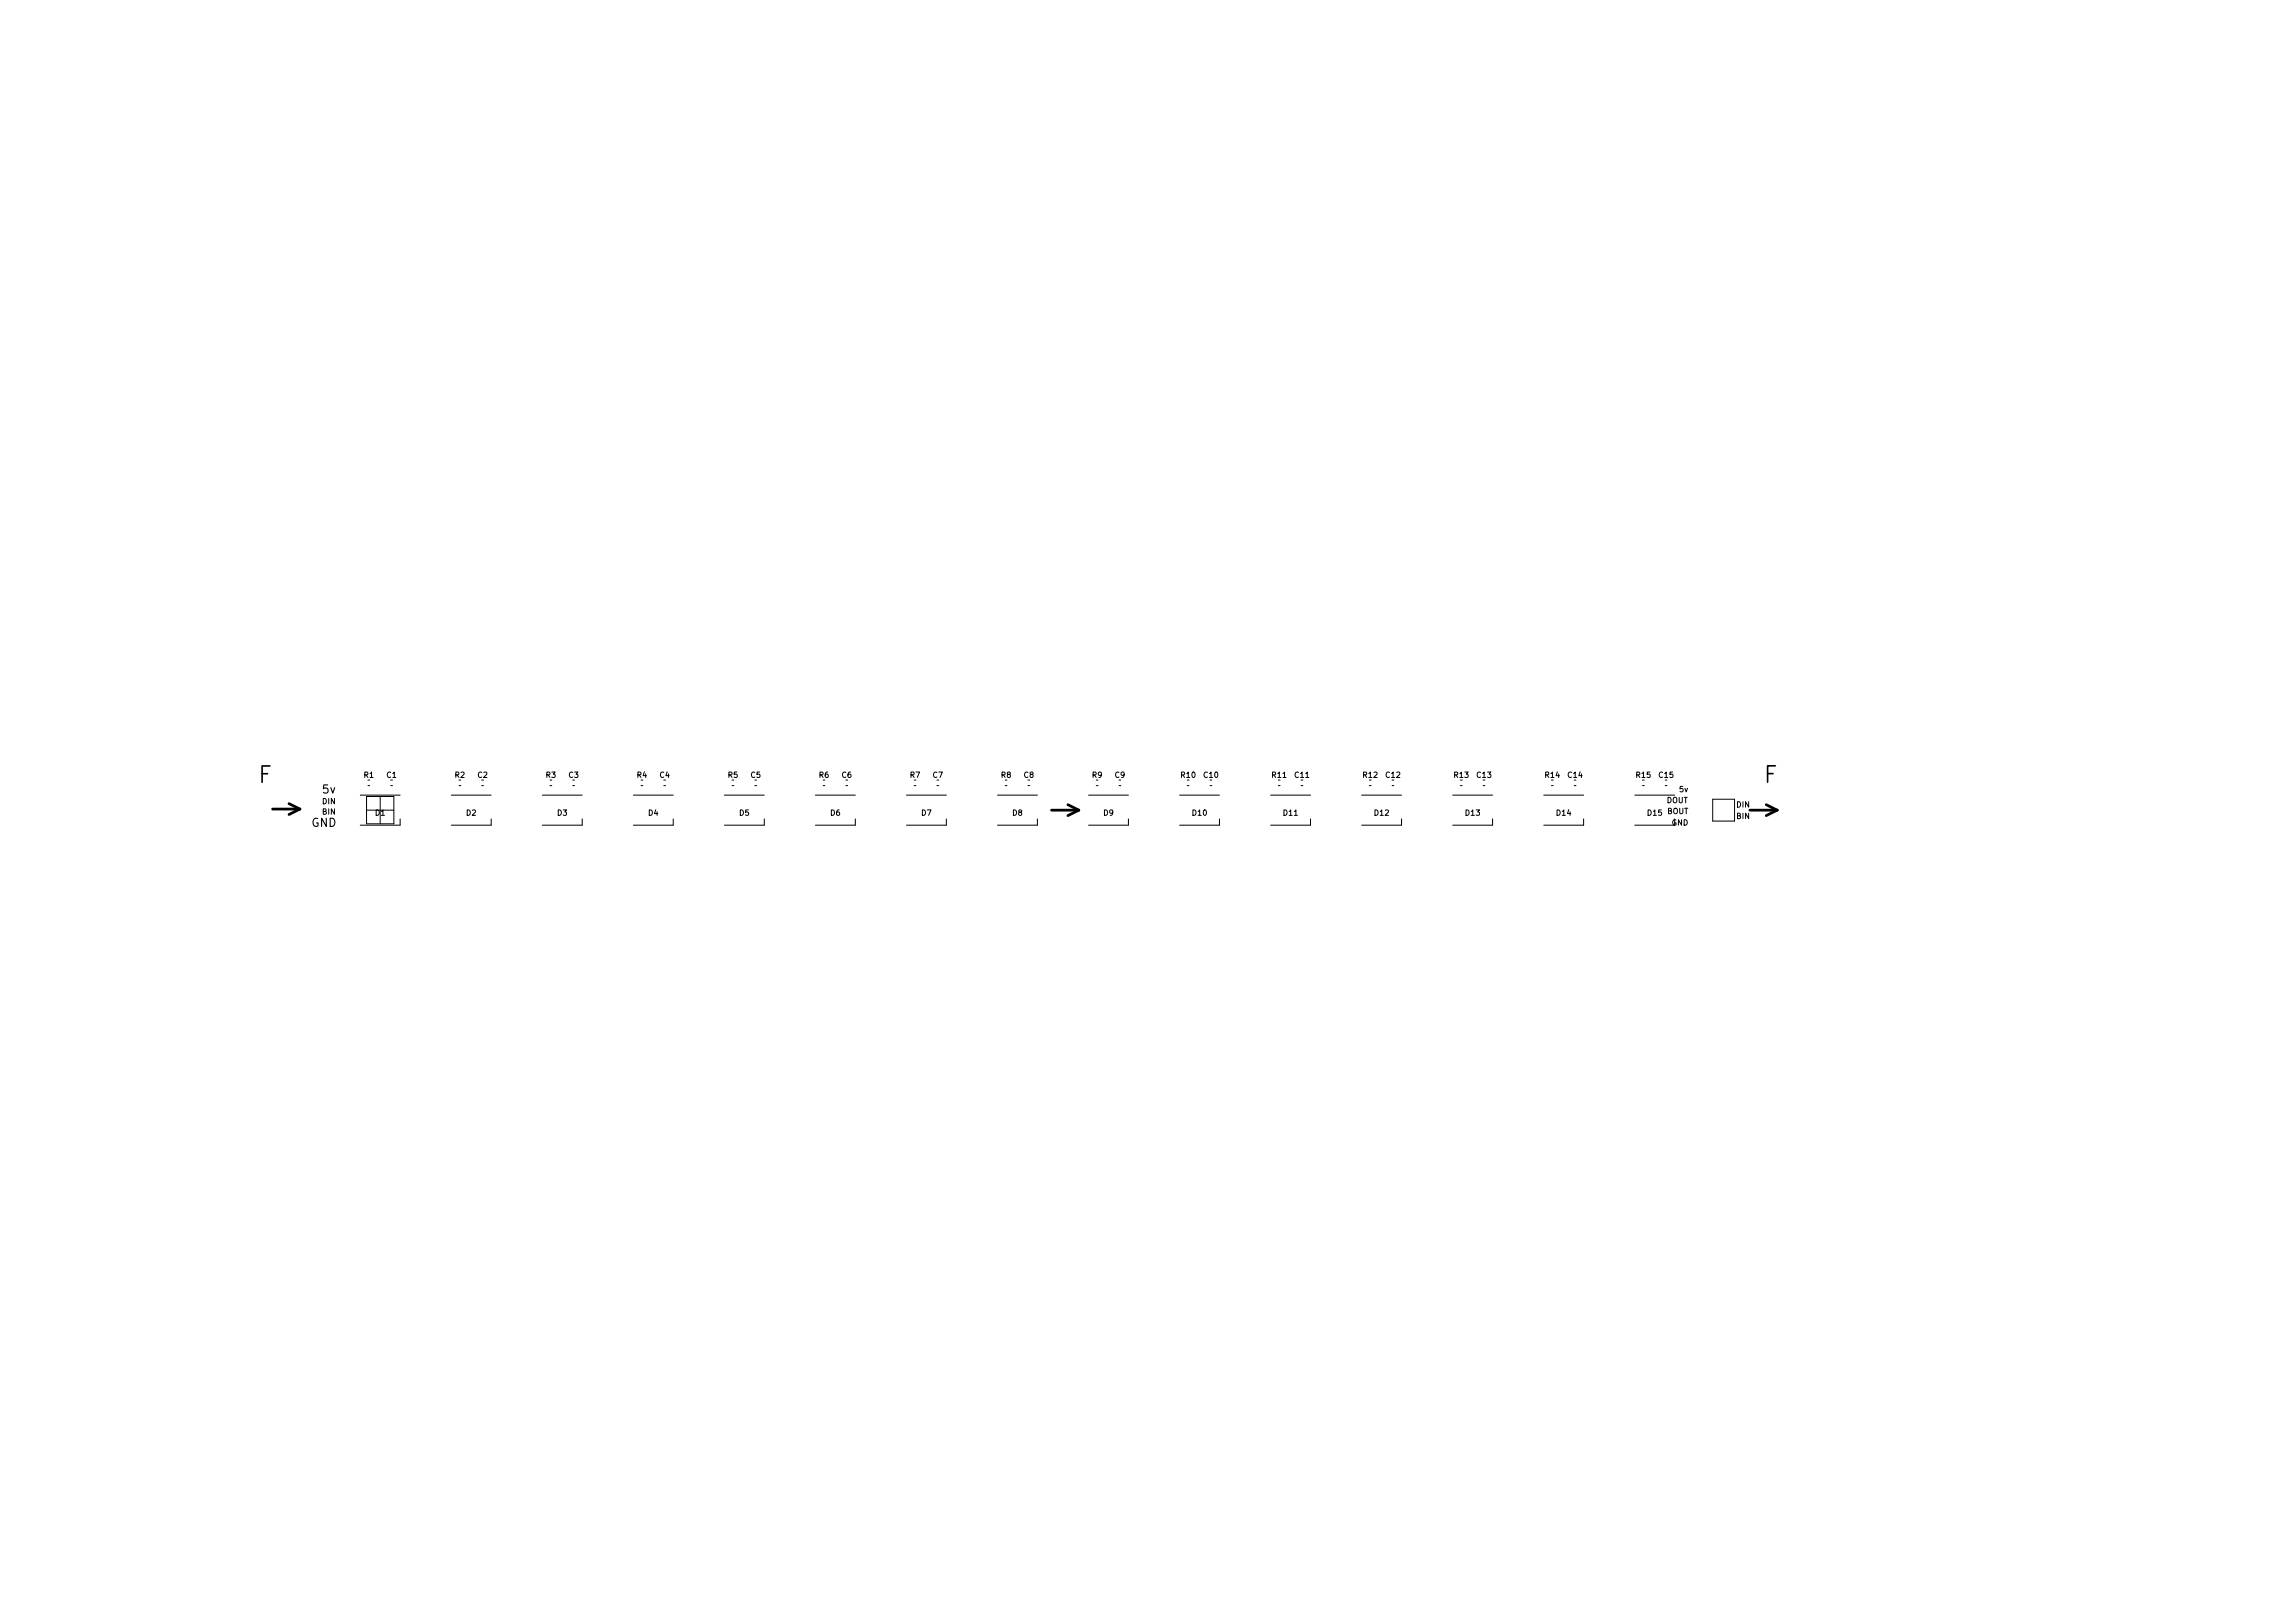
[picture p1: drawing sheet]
<svg xmlns="http://www.w3.org/2000/svg" width="420mm" height="297mm" viewBox="0 0 420 297" stroke-linecap="round" stroke-linejoin="round" font-family="sans-serif">
<defs><g id="words">
<g font-size="4.2">
<text x="47.3" y="143.3">F</text>
<text x="322.9" y="143.3">F</text>
</g>
<g font-size="2.1">
<text x="59" y="145.2">5v</text>
<text x="57" y="151.3">GND</text>
</g>
<g font-size="1.4">
<text x="66.6" y="142.3">R1</text>
<text x="70.8" y="142.3">C1</text>
<text x="83.3" y="142.3">R2</text>
<text x="87.5" y="142.3">C2</text>
<text x="100" y="142.3">R3</text>
<text x="104.1" y="142.3">C3</text>
<text x="116.6" y="142.3">R4</text>
<text x="120.8" y="142.3">C4</text>
<text x="133.3" y="142.3">R5</text>
<text x="137.5" y="142.3">C5</text>
<text x="150" y="142.3">R6</text>
<text x="154.1" y="142.3">C6</text>
<text x="166.6" y="142.3">R7</text>
<text x="170.8" y="142.3">C7</text>
<text x="183.3" y="142.3">R8</text>
<text x="187.5" y="142.3">C8</text>
<text x="200" y="142.3">R9</text>
<text x="204.1" y="142.3">C9</text>
<text x="216.2" y="142.3">R10</text>
<text x="220.4" y="142.3">C10</text>
<text x="232.9" y="142.3">R11</text>
<text x="237.1" y="142.3">C11</text>
<text x="249.6" y="142.3">R12</text>
<text x="253.7" y="142.3">C12</text>
<text x="266.2" y="142.3">R13</text>
<text x="270.4" y="142.3">C13</text>
<text x="282.9" y="142.3">R14</text>
<text x="287.1" y="142.3">C14</text>
<text x="299.6" y="142.3">R15</text>
<text x="303.7" y="142.3">C15</text>
<text x="59" y="147.2">DIN</text>
<text x="59" y="149.1">BIN</text>
<text x="68.7" y="149.3">D1</text>
<text x="85.4" y="149.3">D2</text>
<text x="102" y="149.3">D3</text>
<text x="118.7" y="149.3">D4</text>
<text x="135.4" y="149.3">D5</text>
<text x="152" y="149.3">D6</text>
<text x="168.7" y="149.3">D7</text>
<text x="185.4" y="149.3">D8</text>
<text x="202" y="149.3">D9</text>
<text x="218.3" y="149.3">D10</text>
<text x="235" y="149.3">D11</text>
<text x="251.7" y="149.3">D12</text>
<text x="268.3" y="149.3">D13</text>
<text x="285" y="149.3">D14</text>
<text x="301.7" y="149.3">D15</text>
<text x="305.2" y="147">DOUT</text>
<text x="305.3" y="149">BOUT</text>
<text x="307.7" y="145">5v</text>
<text x="317.8" y="149.9">BIN</text>
<text x="317.8" y="147.8">DIN</text>
<text x="306.1" y="151.1">GND</text>
</g>
</g></defs>
<path d="M49.9 148.1h5M52.9 147.1l2 1M54.9 148.1l-2 1M192.5 148.3h5M195.5 147.3l2 1M197.5 148.3l-2 1M320.4 148.3h5M323.4 147.3l2 1M325.4 148.3l-2 1" fill="none" stroke="#000" stroke-width=".5"/>
<g fill="none" stroke="#000" stroke-width=".18">
<path d="M66 145.5h7.3M67.1 148.3h5M67.1 145.8h5v5h-5zM67.4 143.8h.3M69.6 145.8v5M71.5 143.8h.4M73.3 149.9v1.1h-7.3M82.6 145.5h7.3M84 143.8h.4M88.2 143.8h.3M89.9 149.9v1.1h-7.3M99.3 145.5h7.3"/>
<path d="M100.7 143.8h.3M104.9 143.8h.3M106.6 149.9v1.1h-7.3M116 145.5h7.3M117.4 143.8h.3M121.5 143.8h.4M123.3 149.9v1.1h-7.3M132.6 145.5h7.3M134 143.8h.4M138.2 143.8h.3M139.9 149.9v1.1h-7.3M149.3 145.5h7.3"/>
<path d="M150.7 143.8h.3M154.9 143.8h.3M156.6 149.9v1.1h-7.3M166 145.5h7.3M167.4 143.8h.3M171.5 143.8h.4M173.3 149.9v1.1h-7.3M182.6 145.5h7.3M184 143.8h.4M188.2 143.8h.3M189.9 149.9v1.1h-7.3M199.3 145.5h7.3"/>
<path d="M200.7 143.8h.3M204.9 143.8h.3M206.6 149.9v1.1h-7.3M216 145.5h7.3M217.4 143.8h.3M221.5 143.8h.4M223.3 149.9v1.1h-7.3M232.6 145.5h7.3M234 143.8h.4M238.2 143.8h.3M239.9 149.9v1.1h-7.3M249.3 145.5h7.3"/>
<path d="M250.7 143.8h.3M254.9 143.8h.3M256.6 149.9v1.1h-7.3M266 145.5h7.3M267.4 143.8h.3M271.5 143.8h.4M273.3 149.9v1.1h-7.3M282.6 145.5h7.3M284 143.8h.4M288.2 143.8h.3M289.9 149.9v1.1h-7.3M299.3 151h7.3"/>
<path d="M299.3 145.5h7.3M300.7 143.8h.3M304.9 143.8h.3M313.6 146.3h4v4h-4z"/>
</g>
<use href="#words"/>
</svg>
